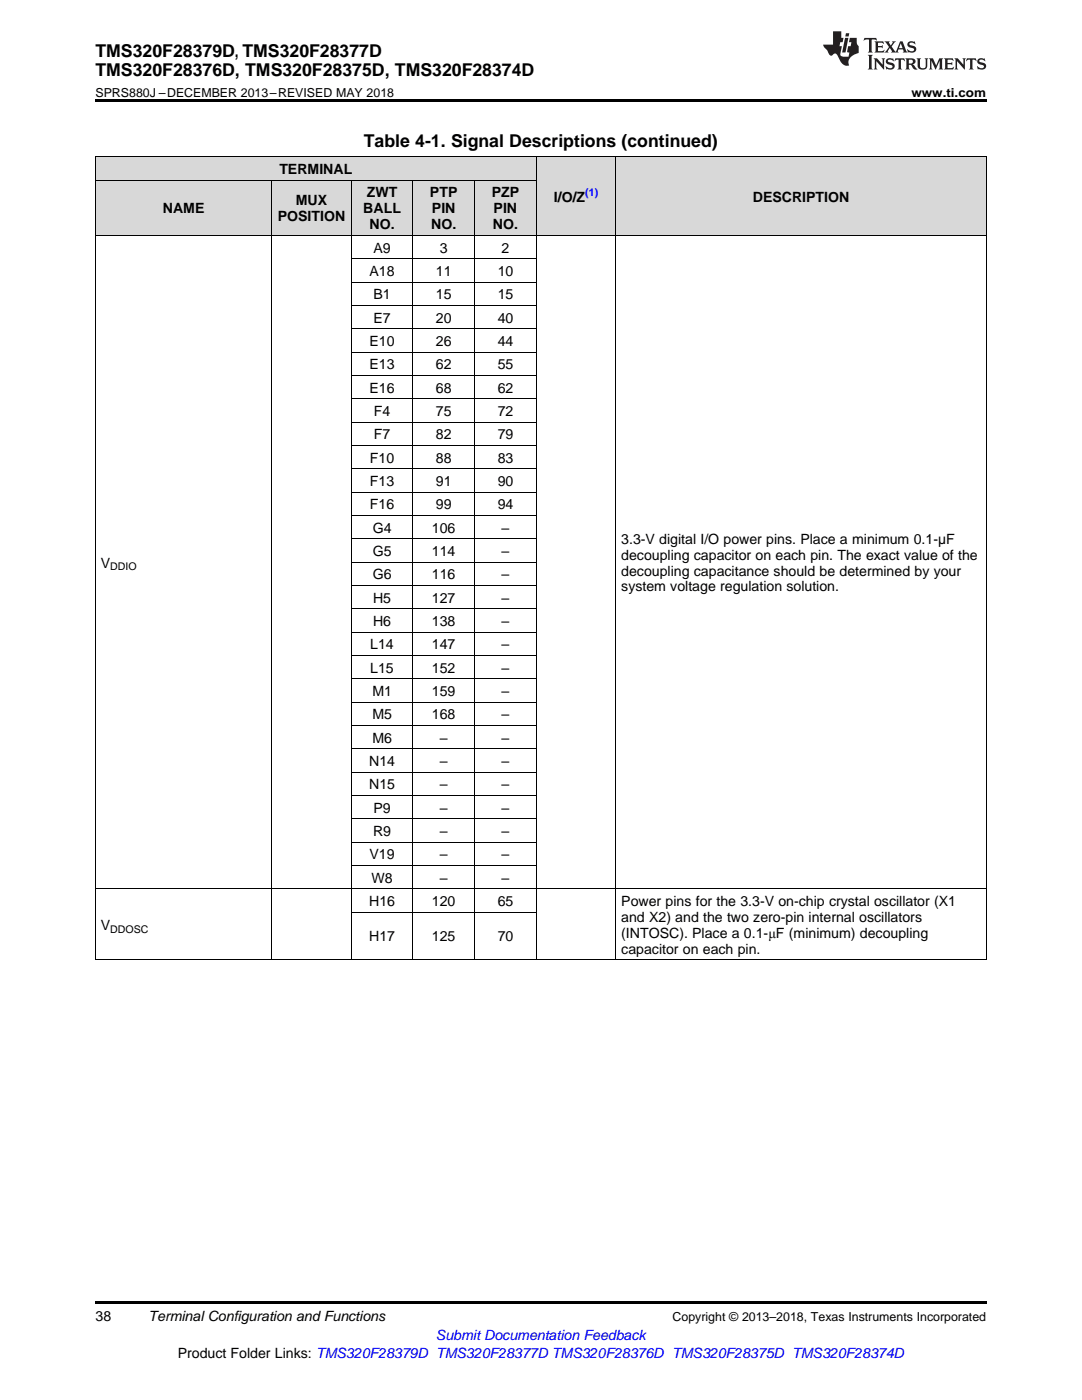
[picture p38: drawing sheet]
<svg xmlns="http://www.w3.org/2000/svg" width="216mm" height="279mm" viewBox="0 0 216 279" stroke-linecap="round" stroke-linejoin="round" font-family="sans-serif">
<defs><g id="words">
<g font-size="3.5">
<text x="19" y="11.3">TMS320F28379D, TMS320F28377D</text>
<text x="19" y="15.2">TMS320F28376D, TMS320F28375D, TMS320F28374D</text>
<text x="72.6" y="29.3">Table 4-1. Signal Descriptions (continued)</text>
</g>
<g font-size="2.8">
<text x="55.7" y="34.7">TERMINAL</text>
<text x="59" y="41">MUX</text>
<text x="73.2" y="39.4">ZWT</text>
<text x="85.8" y="39.4">PTP</text>
<text x="98.1" y="39.4">PZP</text>
<text x="110.5" y="40.3">I/O/Z</text>
<text x="150.2" y="40.3">DESCRIPTION</text>
<text x="32.5" y="42.6">NAME</text>
<text x="55.4" y="44.2">POSITION</text>
<text x="72.5" y="42.6">BALL</text>
<text x="73.7" y="45.8">NO.</text>
<text x="86" y="45.8">NO.</text>
<text x="86.2" y="42.6">PIN</text>
<text x="98.4" y="45.8">NO.</text>
<text x="98.5" y="42.6">PIN</text>
<text x="74.5" y="50.4">A9</text>
<text x="87.8" y="50.4">3</text>
<text x="100.1" y="50.4">2</text>
<text x="73.7" y="55.1">A18</text>
<text x="74.5" y="59.7">B1</text>
<text x="87" y="55.1">11</text>
<text x="87" y="59.7">15</text>
<text x="99.3" y="55.1">10</text>
<text x="99.3" y="59.7">15</text>
<text x="74.5" y="64.4">E7</text>
<text x="87" y="64.4">20</text>
<text x="99.3" y="64.4">40</text>
<text x="73.7" y="69">E10</text>
<text x="87" y="69">26</text>
<text x="99.3" y="69">44</text>
<text x="73.7" y="73.7">E13</text>
<text x="87" y="73.7">62</text>
<text x="99.3" y="73.7">55</text>
<text x="73.7" y="78.4">E16</text>
<text x="74.6" y="83">F4</text>
<text x="87" y="78.4">68</text>
<text x="87" y="83">75</text>
<text x="99.3" y="78.4">62</text>
<text x="99.3" y="83">72</text>
<text x="74.6" y="87.7">F7</text>
<text x="87" y="87.7">82</text>
<text x="99.3" y="87.7">79</text>
<text x="73.8" y="92.3">F10</text>
<text x="87" y="92.3">88</text>
<text x="99.3" y="92.3">83</text>
<text x="73.8" y="97">F13</text>
<text x="73.8" y="101.6">F16</text>
<text x="87" y="97">91</text>
<text x="87" y="101.6">99</text>
<text x="99.3" y="97">90</text>
<text x="99.3" y="101.6">94</text>
<text x="74.4" y="106.3">G4</text>
<text x="86.2" y="106.3">106</text>
<text x="100.1" y="106.3">–</text>
<text x="20.1" y="113.3">V</text>
<text x="74.4" y="110.9">G5</text>
<text x="86.2" y="110.9">114</text>
<text x="100.1" y="110.9">–</text>
<text x="124" y="108.5">3.3-V digital I/O power pins. Place a minimum 0.1-µF</text>
<text x="124" y="111.7">decoupling capacitor on each pin. The exact value of the</text>
<text x="74.4" y="115.6">G6</text>
<text x="86.2" y="115.6">116</text>
<text x="100.1" y="115.6">–</text>
<text x="124" y="114.9">decoupling capacitance should be determined by your</text>
<text x="124" y="118">system voltage regulation solution.</text>
<text x="74.4" y="120.3">H5</text>
<text x="74.4" y="124.9">H6</text>
<text x="86.2" y="120.3">127</text>
<text x="86.2" y="124.9">138</text>
<text x="100.1" y="120.3">–</text>
<text x="100.1" y="124.9">–</text>
<text x="73.9" y="129.6">L14</text>
<text x="86.2" y="129.6">147</text>
<text x="100.1" y="129.6">–</text>
<text x="73.9" y="134.2">L15</text>
<text x="86.2" y="134.2">152</text>
<text x="100.1" y="134.2">–</text>
<text x="74.3" y="138.9">M1</text>
<text x="74.3" y="143.5">M5</text>
<text x="86.2" y="138.9">159</text>
<text x="86.2" y="143.5">168</text>
<text x="100.1" y="138.9">–</text>
<text x="100.1" y="143.5">–</text>
<text x="74.3" y="148.2">M6</text>
<text x="87.8" y="148.2">–</text>
<text x="100.1" y="148.2">–</text>
<text x="73.7" y="152.9">N14</text>
<text x="87.8" y="152.9">–</text>
<text x="100.1" y="152.9">–</text>
<text x="73.7" y="157.5">N15</text>
<text x="87.8" y="157.5">–</text>
<text x="100.1" y="157.5">–</text>
<text x="74.4" y="166.8">R9</text>
<text x="74.5" y="162.2">P9</text>
<text x="87.8" y="162.2">–</text>
<text x="87.8" y="166.8">–</text>
<text x="100.1" y="162.2">–</text>
<text x="100.1" y="166.8">–</text>
<text x="73.7" y="171.5">V19</text>
<text x="87.8" y="171.5">–</text>
<text x="100.1" y="171.5">–</text>
<text x="74.1" y="176.1">W8</text>
<text x="87.8" y="176.1">–</text>
<text x="100.1" y="176.1">–</text>
<text x="20.1" y="185.6">V</text>
<text x="73.7" y="180.8">H16</text>
<text x="86.2" y="180.8">120</text>
<text x="99.3" y="180.8">65</text>
<text x="124" y="180.8">Power pins for the 3.3-V on-chip crystal oscillator (X1</text>
<text x="124" y="184">and X2) and the two zero-pin internal oscillators</text>
<text x="73.7" y="187.9">H17</text>
<text x="86.2" y="187.9">125</text>
<text x="99.3" y="187.9">70</text>
<text x="124" y="187.1">(INTOSC). Place a 0.1-μF (minimum) decoupling</text>
<text x="124" y="190.3">capacitor on each pin.</text>
<text x="19" y="263.6">38</text>
<text x="29.6" y="263.6">Terminal Configuration and Functions</text>
<text x="35.5" y="270.9">Product Folder Links: TMS320F28379D TMS320F28377D TMS320F28376D TMS320F28375D TMS320F28374D</text>
</g>
<text font-size="2.8" fill="#00f" x="87" y="267.4">Submit Documentation Feedback</text>
<g font-size="2.5">
<text x="19" y="19.3">SPRS880J –DECEMBER 2013–REVISED MAY 2018</text>
<text x="181.9" y="19.3">www.ti.com</text>
<text x="134.2" y="263.6">Copyright © 2013–2018, Texas Instruments Incorporated</text>
</g>
<text font-size="2.1" fill="#00f" x="116.8" y="39.1">(1)</text>
<g font-size="2.1">
<text x="22" y="113.8">DDIO</text>
<text x="22" y="186.1">DDOSC</text>
</g>
</g></defs>
<g fill="#d8d8d8">
<path d="M107.1 31.4h15.8v15.6h-15.8z"/>
<path d="M122.9 31.4h73.9v15.6h-73.9z"/>
<path d="M19 36h35.3v11h-35.3z"/>
<path d="M54.3 36h15.8v11h-15.8z"/>
<path d="M70.1 36h12.3v11h-12.3z"/>
<path d="M82.4 36h12.3v11h-12.3z"/>
<path d="M94.7 36h12.4v11h-12.4z"/>
<path d="M19 31.4h35.3v4.6h-35.3z"/>
<path d="M54.3 31.4h15.8v4.6h-15.8z"/>
<path d="M70.1 31.4h12.3v4.6h-12.3z"/>
<path d="M82.4 31.4h12.3v4.6h-12.3z"/>
<path d="M94.7 31.4h12.4v4.6h-12.4z"/>
</g>
<path d="M19 19.9h177.8v.5h-177.8zM19 259.7h177.8v.5h-177.8z" fill="#000"/>
<g fill="none" stroke="#000" stroke-width=".2">
<path d="M19 36h88.1M19 31.3h177.8M19.1 31.4v160.2M54.2 36v155.6M70 36v155.6M82.4 36v155.6M94.7 36v155.6M107 31.4v160.2M122.9 31.4v160.2M196.8 31.4v160.2M19 47h177.8M70.1 56.3h36.9"/>
<path d="M70.1 51.6h36.9M70.1 79.6h36.9M70.1 74.9h36.9M70.1 70.3h36.9M70.1 65.6h36.9M70.1 60.9h36.9M70.1 98.2h36.9M70.1 93.5h36.9M70.1 88.9h36.9M70.1 84.2h36.9M70.1 116.8h36.9M70.1 112.2h36.9"/>
<path d="M70.1 107.5h36.9M70.1 102.9h36.9M70.1 135.4h36.9M70.1 130.8h36.9M70.1 126.1h36.9M70.1 121.5h36.9M70.1 158.7h36.9M70.1 154.1h36.9M70.1 149.4h36.9M70.1 144.8h36.9M70.1 140.1h36.9M19 177.4h177.8"/>
<path d="M70.1 172.7h36.9M70.1 168h36.9M70.1 163.4h36.9M19 191.5h177.8M70.1 182h36.9"/>
</g>
<g fill="#231f20">
<path d="M172.5 7.6l-.1 .5 .4-.2h.6v.1v2.1l-.2 .4h.9l-.2-.4v-2.1l.1-.1h.5l.5 .2-.2-.5zM174.5 8.3l.2 .3v1.5l-.2 .4h1.8l.2-.6a1.04 1.04 0 0 1-1.3 .2v-.7h.6l.3 .2v-.6l-.3 .2h-.6v-.6l.8-.1 .4 .3-.2-.5zM176.5 8.3l.9 1.1-.9 1.1h.8l-.2-.2 .4-.7 .5 .7-.2 .2h1.5l-.2-.2 .2-.4h.9l.1 .4-.2 .2h1l-.3-.3-.7-1.9h-.5l-.9 2-.8-1 .9-1h-.8l.1 .3-.4 .5-.3-.6 .1-.2zM179.7 8.6l.4 1h-.7zM181.3 8.4a.63 .63 0 0 0-.2 .7 .63 .63 0 0 0 .6 .4l.6 .2 .1 .2a.75 .75 0 0 1-.7 .4 .75 .75 0 0 1-.6-.5l.1 .7 .1-.1a1.11 1.11 0 0 0 1.5-.6 1.13 1.13 0 0 0-1.2-.8l-.1-.4a1.04 1.04 0 0 1 1.2 .2l-.2-.5-.2 .1-.4-.2zM173.2 10.9l.2 .4v2.2l-.2 .4h1l-.3-.4v-2.2l.3-.4zM174.3 11.6l.3 .4v1.5l-.3 .4h.8l-.2-.4v-1.3l1.5 1.7v-1.9l.2-.4h-.7l.2 .4v.9l-1.1-1.3zM177 11.8a.62 .62 0 0 0-.2 .7 .62 .62 0 0 0 .6 .4l.6 .1 .1 .3a.76 .76 0 0 1-.7 .3 .76 .76 0 0 1-.7-.4l.2 .7 .1-.1a1.11 1.11 0 0 0 1.5-.6 1.13 1.13 0 0 0-1.2-.8l-.1-.4a1.04 1.04 0 0 1 1.2 .2l-.2-.6-.2 .1-.5-.1zM178.7 11.6l-.2 .6a.61 .61 0 0 1 .8-.3v1.6l-.2 .4h.9l-.2-.4v-1.6a.63 .63 0 0 1 .7 .3l-.1-.6zM180.6 11.6l.3 .4v1.5l-.3 .4h1l-.2-.2-.1-.8 .6 .2a.76 .76 0 0 0 1.2 .7l-1-1a.58 .58 0 0 0 .6-.5 .58 .58 0 0 0-.5-.6zM181.4 11.9h.1a.45 .45 0 0 1 .5 .1 .45 .45 0 0 1 .1 .5l-.8 .2zM182.9 11.6l.2 .2a2.17 2.17 0 0 0 .3 1.9 .99 .99 0 0 0 1.6-.6v-1.1l.2-.4h-.7l.2 .2a1.92 1.92 0 0 1-.2 1.8 .6 .6 0 0 1-.9-.5v-1.1l.2-.4zM185.4 11.6l.2 .4v1.5l-.2 .4h.7l-.2-.4v-1.4l.8 1.8 .8-1.8v1.4l-.2 .4h.9l-.2-.4v-1.5l.2-.4h-.8l-.6 1.5-.6-1.5zM188.4 11.6l.2 .4v1.5l-.2 .4h1.8l.1-.6a1.04 1.04 0 0 1-1.2 .1v-.6h.5l.4 .2v-.6l-.4 .2h-.5v-.7h.8l.3 .3-.1-.6zM190.5 11.6l.2 .4v1.5l-.2 .4h.7l-.2-.4v-1.3l1.5 1.7v-1.9l.2-.4h-.7l.2 .4v.9l-1.1-1.3zM192.9 11.6l-.1 .6a.61 .61 0 0 1 .7-.3l.1 1.6-.3 .4h1l-.3-.4 .1-1.6a.63 .63 0 0 1 .7 .3l-.1-.6zM195.2 11.8a.62 .62 0 0 0-.2 .7 .62 .62 0 0 0 .6 .4l.6 .1 .1 .3a.76 .76 0 0 1-.7 .3 .76 .76 0 0 1-.6-.4l.1 .7 .1-.1a1.11 1.11 0 0 0 1.6-.6 1.13 1.13 0 0 0-1.3-.8l-.1-.4a1.04 1.04 0 0 1 1.2 .2l-.1-.6-.2 .1-.5-.1z"/>
<path d="M166.2 6.3v2.6h-1.9v.4l.8 .9a.91 .91 0 0 0 1 .8 .56 .56 0 0 1 .5-.3 .56 .56 0 0 1 .5 .3l.4 .8a1.53 1.53 0 0 0 1.9 1.2 1.54 1.54 0 0 1 1-2.1l.9-.3v-1.4a1.52 1.52 0 0 1-.4-1.6h-1.3l-.2 .8h.5l-.2 .8h-.5l-.1 1v.2l.4 .1-.2 .8a1.93 1.93 0 0 1-1.6-.3l.3-1.8h-.5l.2-.8h.4l.2-.8h-.4v-1.3zM168.6 7.6l-.6 2.9h.7l.6-2.9zM168.8 6.6l-.1 .7h.6l.2-.7z"/>
</g>
<use href="#words"/>
</svg>
